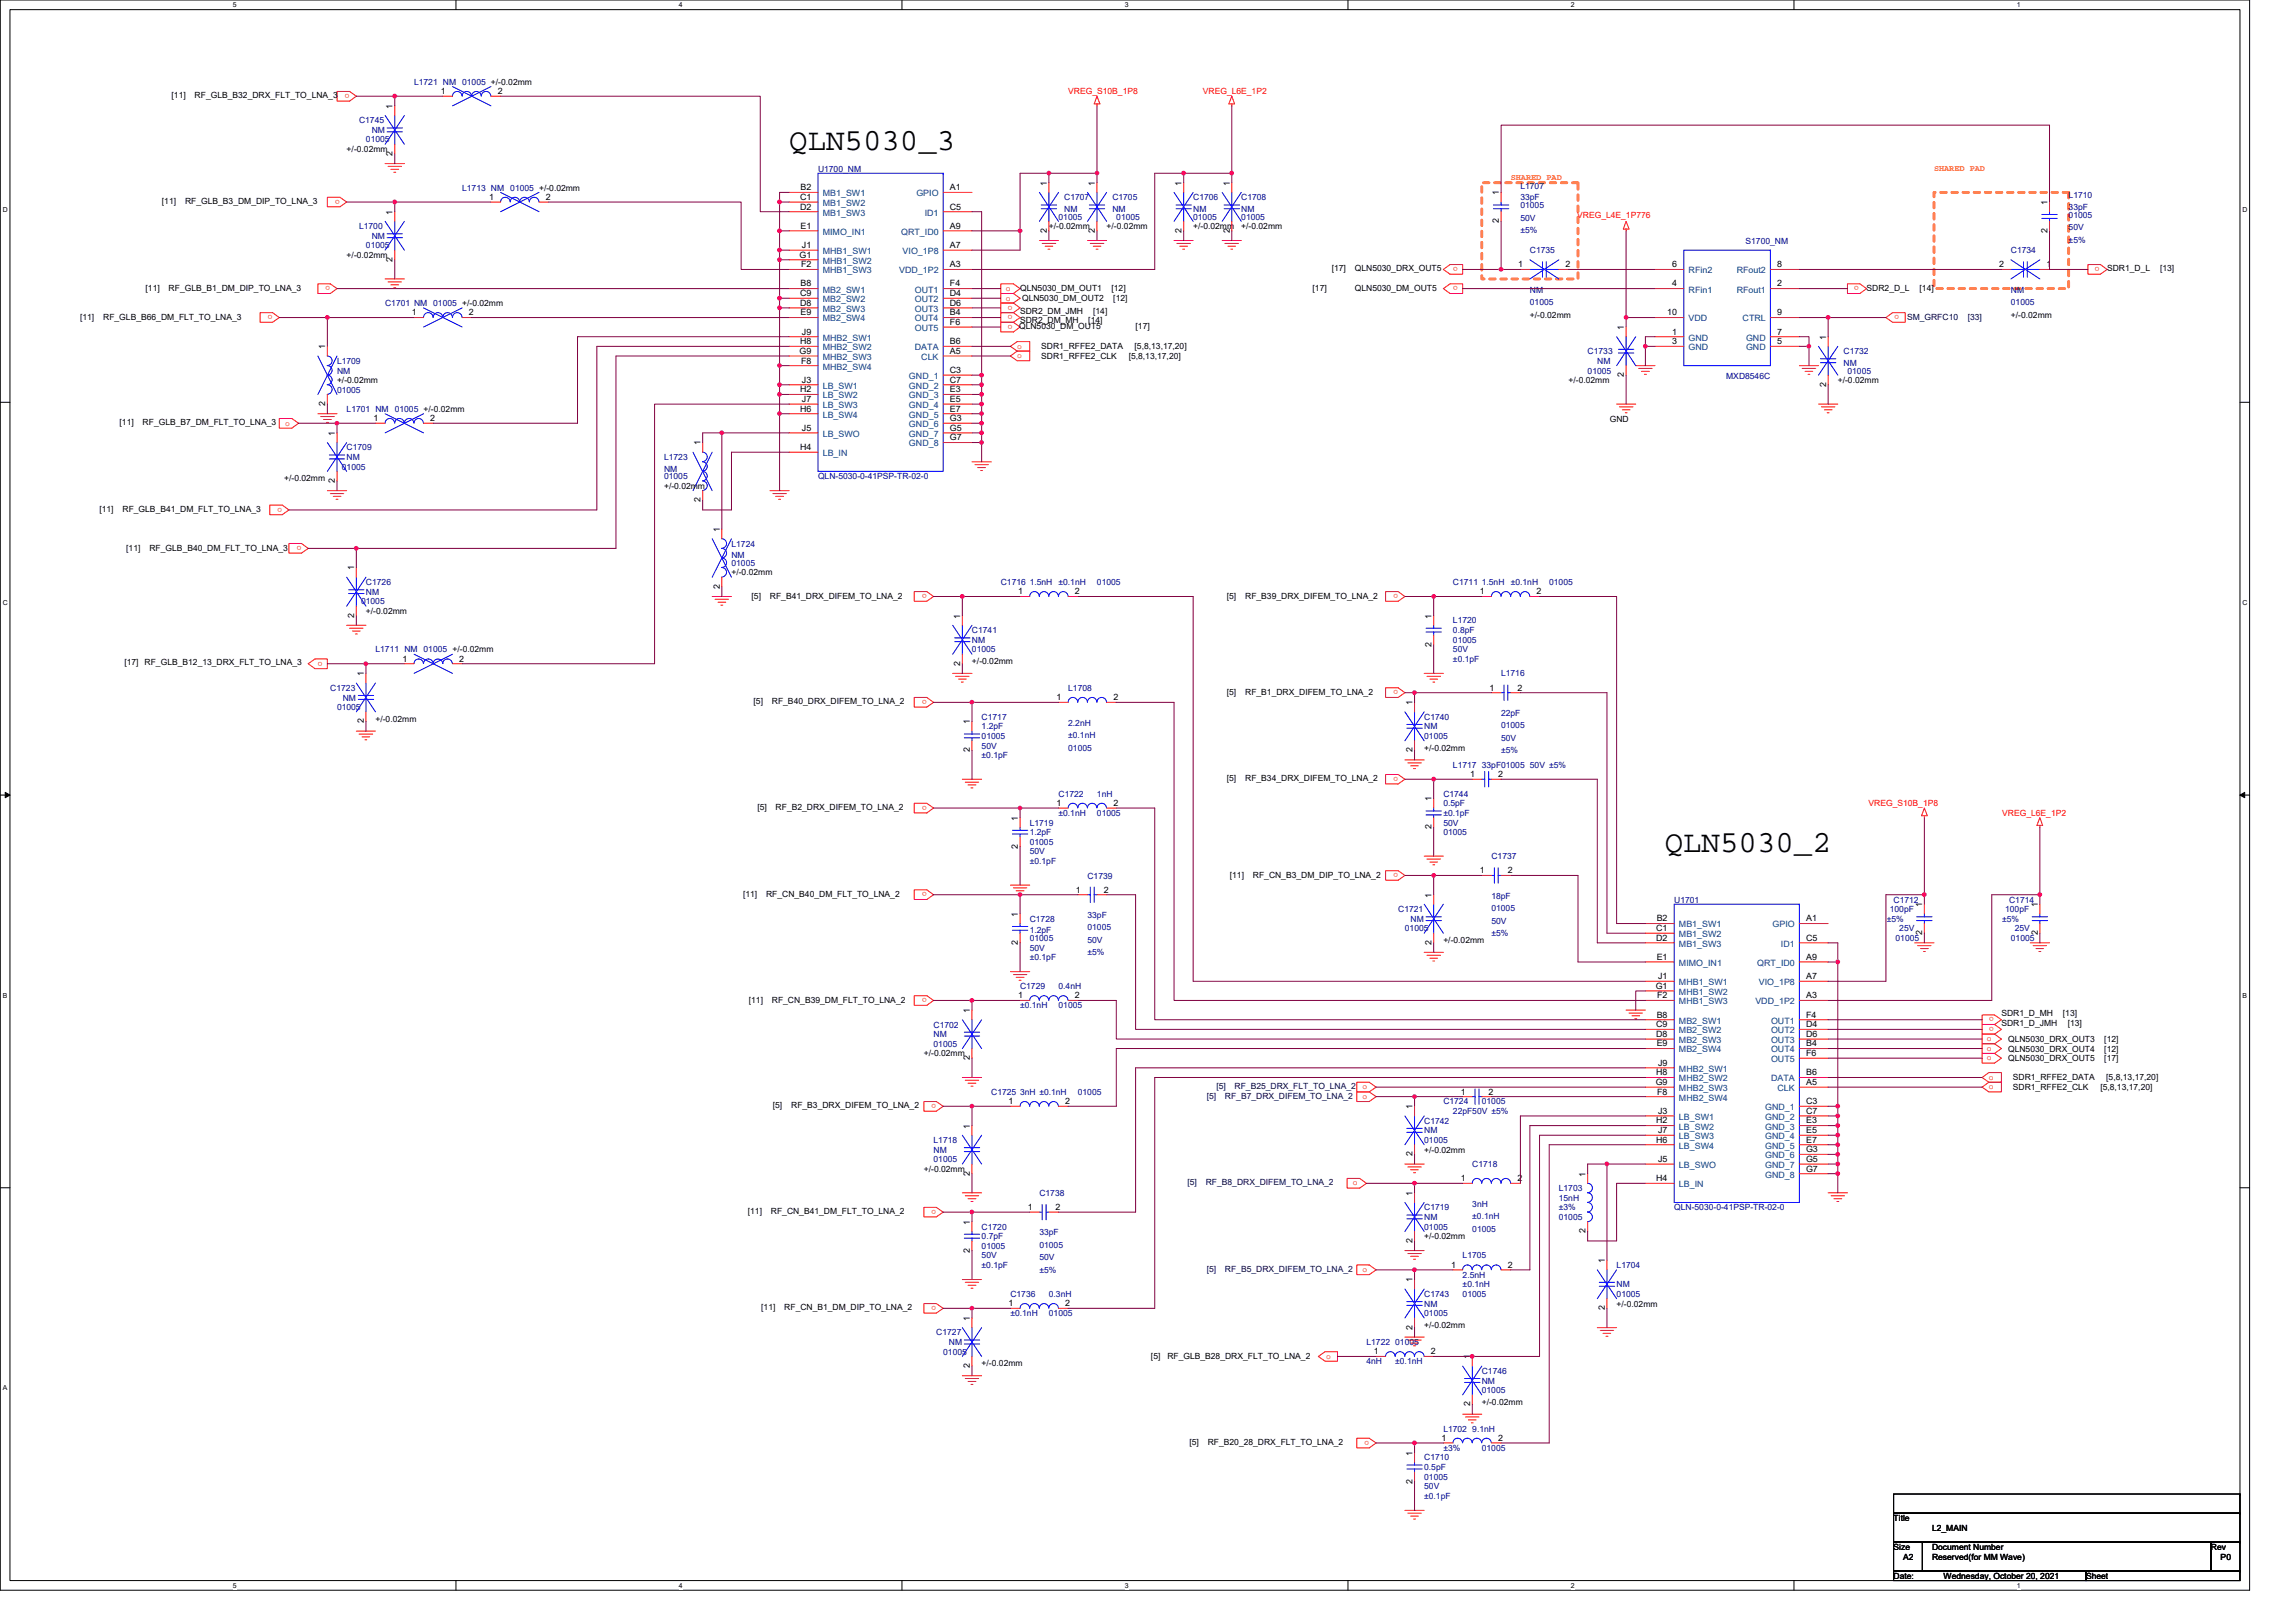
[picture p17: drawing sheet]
<svg xmlns="http://www.w3.org/2000/svg" width="297mm" height="210mm" viewBox="0 0 297 210" stroke-linecap="round" stroke-linejoin="round" font-family="sans-serif">
<defs><g id="words">
<g font-size="4">
<text x="102.1" y="19.4">QLN5030_3</text>
<text x="215.4" y="110.2">QLN5030_2</text>
</g>
<g font-size="1.1" fill="#000080">
<text x="53.6" y="11">L1721 NM</text>
<text x="59.8" y="11">01005 +/-0.02mm</text>
<text x="46.5" y="16">C1745</text>
<text x="48.1" y="17.2">NM</text>
<text x="47.3" y="18.4">01005</text>
<text x="105.8" y="22.3">U1700_NM</text>
<text x="46.5" y="29.7">L1700</text>
<text x="59.8" y="24.7">L1713 NM</text>
<text x="66" y="24.7">01005 +/-0.02mm</text>
<text x="136.9" y="28.4">01005</text>
<text x="137.7" y="25.9">C1707</text>
<text x="137.7" y="27.4">NM</text>
<text x="143.9" y="25.9">C1705</text>
<text x="143.9" y="27.4">NM</text>
<text x="144.4" y="28.4">01005</text>
<text x="154.4" y="25.9">C1706</text>
<text x="154.4" y="27.4">NM</text>
<text x="154.4" y="28.4">01005</text>
<text x="160.6" y="25.9">C1708</text>
<text x="160.6" y="27.4">NM</text>
<text x="160.6" y="28.4">01005</text>
<text x="196.7" y="24.4">L1707</text>
<text x="196.7" y="25.9">33pF</text>
<text x="196.7" y="26.9">01005</text>
<text x="196.7" y="28.5">50V</text>
<text x="267.6" y="25.7">L1710</text>
<text x="267.6" y="27.2">33pF</text>
<text x="267.6" y="28.2">01005</text>
<text x="267.6" y="29.8">50V</text>
<text x="47.3" y="32.1">01005</text>
<text x="48.1" y="30.9">NM</text>
<text x="196.7" y="30.1">±5%</text>
<text x="197.9" y="32.8">C1735</text>
<text x="225.8" y="31.5">S1700_NM</text>
<text x="260.2" y="32.8">C1734</text>
<text x="267.6" y="31.4">±5%</text>
<text x="49.8" y="39.6">C1701 NM 01005 +/-0.02mm</text>
<text x="197.9" y="37.9">NM</text>
<text x="197.9" y="39.5">01005</text>
<text x="260.2" y="37.9">NM</text>
<text x="260.2" y="39.5">01005</text>
<text x="43.6" y="47.1">L1709</text>
<text x="205.4" y="45.8">C1733</text>
<text x="206.6" y="47.1">NM</text>
<text x="238.5" y="45.8">C1732</text>
<text x="238.5" y="47.3">NM</text>
<text x="43.6" y="48.3">NM</text>
<text x="43.6" y="50.8">01005</text>
<text x="44.8" y="53.3">L1701 NM</text>
<text x="51.1" y="53.3">01005 +/-0.02mm</text>
<text x="205.4" y="48.3">01005</text>
<text x="223.3" y="49.1">MXD8546C</text>
<text x="239" y="48.3">01005</text>
<text x="44.8" y="58.3">C1709</text>
<text x="44.8" y="59.5">NM</text>
<text x="85.9" y="59.5">L1723</text>
<text x="44.2" y="60.8">01005</text>
<text x="85.9" y="61">NM</text>
<text x="85.9" y="62">01005</text>
<text x="105.8" y="62">QLN-5030-0-41PSP-TR-02-0</text>
<text x="94.6" y="70.7">L1724</text>
<text x="47.3" y="75.7">C1726</text>
<text x="47.3" y="76.9">NM</text>
<text x="94.6" y="72.2">NM</text>
<text x="94.6" y="73.2">01005</text>
<text x="129.5" y="75.7">C1716 1.5nH</text>
<text x="136.9" y="75.7">±0.1nH</text>
<text x="141.9" y="75.7">01005</text>
<text x="188" y="75.7">C1711 1.5nH</text>
<text x="195.4" y="75.7">±0.1nH</text>
<text x="200.4" y="75.7">01005</text>
<text x="46.7" y="78.2">01005</text>
<text x="125.7" y="81.9">C1741</text>
<text x="125.7" y="83.2">NM</text>
<text x="188" y="80.7">L1720</text>
<text x="188" y="81.9">0.8pF</text>
<text x="188" y="83.2">01005</text>
<text x="42.7" y="89.4">C1723</text>
<text x="48.6" y="84.4">L1711 NM 01005 +/-0.02mm</text>
<text x="125.7" y="84.4">01005</text>
<text x="138.2" y="89.4">L1708</text>
<text x="188" y="84.4">50V</text>
<text x="188" y="85.7">±0.1pF</text>
<text x="194.2" y="87.5">L1716</text>
<text x="43.6" y="91.9">01005</text>
<text x="44.3" y="90.6">NM</text>
<text x="127" y="93.1">C1717</text>
<text x="127" y="94.4">1.2pF</text>
<text x="127" y="95.6">01005</text>
<text x="138.2" y="93.9">2.2nH</text>
<text x="138.2" y="95.5">±0.1nH</text>
<text x="184.3" y="93.1">C1740</text>
<text x="184.3" y="94.4">NM</text>
<text x="184.3" y="95.6">01005</text>
<text x="194.2" y="92.6">22pF</text>
<text x="194.2" y="94.2">01005</text>
<text x="194.2" y="95.9">50V</text>
<text x="127" y="96.9">50V</text>
<text x="127" y="98.1">±0.1pF</text>
<text x="138.2" y="97.1">01005</text>
<text x="188" y="99.3">L1717 33pF01005 50V ±5%</text>
<text x="194.2" y="97.5">±5%</text>
<text x="133.2" y="106.8">L1719</text>
<text x="136.9" y="103.1">C1722</text>
<text x="136.9" y="105.6">±0.1nH</text>
<text x="141.9" y="103.1">1nH</text>
<text x="141.9" y="105.6">01005</text>
<text x="186.7" y="103.1">C1744</text>
<text x="186.7" y="104.3">0.5pF</text>
<text x="186.7" y="106.8">50V</text>
<text x="186.7" y="105.6">±0.1pF</text>
<text x="133.2" y="108.1">1.2pF</text>
<text x="133.2" y="109.3">01005</text>
<text x="133.2" y="110.6">50V</text>
<text x="133.2" y="111.8">±0.1pF</text>
<text x="140.7" y="113.7">C1739</text>
<text x="186.7" y="108.1">01005</text>
<text x="193" y="111.2">C1737</text>
<text x="133.2" y="119.3">C1728</text>
<text x="140.7" y="118.8">33pF</text>
<text x="180.9" y="118">C1721</text>
<text x="182.5" y="119.3">NM</text>
<text x="193" y="116.3">18pF</text>
<text x="193" y="117.9">01005</text>
<text x="193" y="119.5">50V</text>
<text x="216.6" y="116.9">U1701</text>
<text x="244.1" y="119.3">±5%</text>
<text x="244.5" y="118">100pF</text>
<text x="245" y="116.8">C1712</text>
<text x="259" y="119.3">±5%</text>
<text x="259.4" y="118">100pF</text>
<text x="259.9" y="116.8">C1714</text>
<text x="133.2" y="120.8">1.2pF</text>
<text x="133.2" y="121.8">01005</text>
<text x="133.2" y="123">50V</text>
<text x="133.2" y="124.2">±0.1pF</text>
<text x="140.7" y="120.4">01005</text>
<text x="140.7" y="122">50V</text>
<text x="140.7" y="123.6">±5%</text>
<text x="181.8" y="120.5">01005</text>
<text x="193" y="121.1">±5%</text>
<text x="245.2" y="121.8">01005</text>
<text x="245.7" y="120.5">25V</text>
<text x="260.2" y="121.8">01005</text>
<text x="260.7" y="120.5">25V</text>
<text x="132" y="128">C1729</text>
<text x="132" y="130.4">±0.1nH</text>
<text x="136.9" y="128">0.4nH</text>
<text x="136.9" y="130.4">01005</text>
<text x="120.8" y="132.9">C1702</text>
<text x="120.8" y="134.2">NM</text>
<text x="120.8" y="135.4">01005</text>
<text x="128.2" y="141.7">C1725 3nH ±0.1nH</text>
<text x="139.4" y="141.7">01005</text>
<text x="186.7" y="142.9">C1724</text>
<text x="191.7" y="142.9">01005</text>
<text x="120.8" y="147.9">L1718</text>
<text x="120.8" y="149.1">NM</text>
<text x="184.3" y="145.4">C1742</text>
<text x="184.3" y="146.6">NM</text>
<text x="184.3" y="147.9">01005</text>
<text x="188" y="144.1">22pF50V ±5%</text>
<text x="120.8" y="150.4">01005</text>
<text x="134.5" y="154.7">C1738</text>
<text x="190.5" y="151">C1718</text>
<text x="201.7" y="154.1">L1703</text>
<text x="201.7" y="155.3">15nH</text>
<text x="127" y="159.1">C1720</text>
<text x="127" y="160.3">0.7pF</text>
<text x="127" y="161.6">01005</text>
<text x="134.5" y="159.8">33pF</text>
<text x="134.5" y="161.5">01005</text>
<text x="184.3" y="156.6">C1719</text>
<text x="184.3" y="157.8">NM</text>
<text x="184.3" y="159.1">01005</text>
<text x="190.5" y="156.1">3nH</text>
<text x="190.5" y="157.7">±0.1nH</text>
<text x="190.5" y="159.3">01005</text>
<text x="201.7" y="156.6">±3%</text>
<text x="201.7" y="157.8">01005</text>
<text x="216.6" y="156.6">QLN-5030-0-41PSP-TR-02-0</text>
<text x="127" y="162.8">50V</text>
<text x="127" y="164.1">±0.1pF</text>
<text x="130.7" y="167.8">C1736</text>
<text x="134.5" y="163.1">50V</text>
<text x="134.5" y="164.7">±5%</text>
<text x="135.7" y="167.8">0.3nH</text>
<text x="184.3" y="167.8">C1743</text>
<text x="189.2" y="162.8">L1705</text>
<text x="189.2" y="165.3">2.5nH</text>
<text x="189.2" y="166.6">±0.1nH</text>
<text x="189.2" y="167.8">01005</text>
<text x="209.1" y="164.1">L1704</text>
<text x="209.1" y="166.6">NM</text>
<text x="209.1" y="167.8">01005</text>
<text x="121.1" y="172.8">C1727</text>
<text x="130.7" y="170.3">±0.1nH</text>
<text x="135.7" y="170.3">01005</text>
<text x="184.3" y="169">NM</text>
<text x="184.3" y="170.3">01005</text>
<text x="122" y="175.3">01005</text>
<text x="122.8" y="174">NM</text>
<text x="176.8" y="174">L1722</text>
<text x="176.8" y="176.5">4nH</text>
<text x="180.5" y="174">01005</text>
<text x="180.5" y="176.5">±0.1nH</text>
<text x="191.7" y="177.8">C1746</text>
<text x="191.7" y="179">NM</text>
<text x="186.7" y="185.2">L1702 9.1nH</text>
<text x="191.7" y="180.2">01005</text>
<text x="184.3" y="189">C1710</text>
<text x="184.3" y="190.2">0.5pF</text>
<text x="184.3" y="191.5">01005</text>
<text x="186.7" y="187.7">±3%</text>
<text x="191.7" y="187.7">01005</text>
<text x="184.3" y="192.7">50V</text>
<text x="184.3" y="193.9">±0.1pF</text>
</g>
<g font-size="1.1">
<text x="22.2" y="12.7">[11]</text>
<text x="25.2" y="12.7">RF_GLB_B32_DRX_FLT_TO_LNA_3</text>
<text x="50.8" y="14.1" transform="rotate(-90 50.8 14.1)">1</text>
<text x="57" y="12.2">1</text>
<text x="64.4" y="12.2">2</text>
<text x="44.8" y="19.7">+/-0.02mm</text>
<text x="50.8" y="20.2" transform="rotate(-90 50.8 20.2)">2</text>
<text x="21" y="26.4">[11]</text>
<text x="23.9" y="26.4">RF_GLB_B3_DM_DIP_TO_LNA_3</text>
<text x="50.8" y="27.8" transform="rotate(-90 50.8 27.8)">1</text>
<text x="63.3" y="25.9">1</text>
<text x="70.6" y="25.9">2</text>
<text x="103.5" y="25.9">C1</text>
<text x="103.5" y="27.1">D2</text>
<text x="103.6" y="24.6">B2</text>
<text x="103.6" y="29.6">E1</text>
<text x="122.9" y="29.6">A9</text>
<text x="122.9" y="27.1">C5</text>
<text x="122.9" y="24.6">A1</text>
<text x="135.4" y="24" transform="rotate(-90 135.4 24)">1</text>
<text x="135.7" y="29.7">+/-0.02mm</text>
<text x="141.6" y="24" transform="rotate(-90 141.6 24)">1</text>
<text x="143.2" y="29.7">+/-0.02mm</text>
<text x="152.9" y="24" transform="rotate(-90 152.9 24)">1</text>
<text x="154.4" y="29.7">+/-0.02mm</text>
<text x="159.1" y="24" transform="rotate(-90 159.1 24)">1</text>
<text x="160.6" y="29.7">+/-0.02mm</text>
<text x="193.9" y="28.9" transform="rotate(-90 193.9 28.9)">2</text>
<text x="193.9" y="25.3" transform="rotate(-90 193.9 25.3)">1</text>
<text x="264.9" y="26.5" transform="rotate(-90 264.9 26.5)">1</text>
<text x="44.8" y="33.4">+/-0.02mm</text>
<text x="50.8" y="33.9" transform="rotate(-90 50.8 33.9)">2</text>
<text x="103.4" y="33.3">G1</text>
<text x="103.6" y="34.6">F2</text>
<text x="103.8" y="32.1">J1</text>
<text x="122.9" y="32.1">A7</text>
<text x="122.9" y="34.6">A3</text>
<text x="135.4" y="30.1" transform="rotate(-90 135.4 30.1)">2</text>
<text x="141.6" y="30.1" transform="rotate(-90 141.6 30.1)">2</text>
<text x="152.9" y="30.1" transform="rotate(-90 152.9 30.1)">2</text>
<text x="159.1" y="30.1" transform="rotate(-90 159.1 30.1)">2</text>
<text x="172.3" y="35.1">[17]</text>
<text x="175.3" y="35.1">QLN5030_DRX_OUT5</text>
<text x="196.4" y="34.6">1</text>
<text x="202.5" y="34.6">2</text>
<text x="216.3" y="34.6">6</text>
<text x="229.9" y="34.6">8</text>
<text x="258.7" y="34.6">2</text>
<text x="264.8" y="34.6">1</text>
<text x="264.9" y="30.1" transform="rotate(-90 264.9 30.1)">2</text>
<text x="272.6" y="35.1">SDR1_D_L</text>
<text x="279.5" y="35.1">[13]</text>
<text x="10.4" y="41.3">[11]</text>
<text x="13.4" y="41.3">RF_GLB_B66_DM_FLT_TO_LNA_3</text>
<text x="18.8" y="37.6">[11]</text>
<text x="21.8" y="37.6">RF_GLB_B1_DM_DIP_TO_LNA_3</text>
<text x="53.3" y="40.8">1</text>
<text x="60.7" y="40.8">2</text>
<text x="103.5" y="38.3">C9</text>
<text x="103.5" y="39.6">D8</text>
<text x="103.6" y="37.1">B8</text>
<text x="103.6" y="40.8">E9</text>
<text x="122.9" y="37.1">F4</text>
<text x="122.9" y="38.3">D4</text>
<text x="122.9" y="39.6">D6</text>
<text x="122.9" y="40.8">B4</text>
<text x="132" y="37.6">QLN5030_DM_OUT1</text>
<text x="132" y="40.6">SDR2_DM_JMH</text>
<text x="132" y="41.8">SDR2_DM_MH</text>
<text x="132.2" y="39">QLN5030_DM_OUT2</text>
<text x="140.8" y="41.8">[14]</text>
<text x="141.4" y="40.6">[14]</text>
<text x="143.8" y="37.6">[12]</text>
<text x="144" y="39">[12]</text>
<text x="169.8" y="37.6">[17]</text>
<text x="175.3" y="37.6">QLN5030_DM_OUT5</text>
<text x="197.9" y="41.1">+/-0.02mm</text>
<text x="215.7" y="40.8">10</text>
<text x="216.3" y="37.1">4</text>
<text x="229.9" y="37.1">2</text>
<text x="229.9" y="40.8">9</text>
<text x="241.5" y="37.6">SDR2_D_L</text>
<text x="248.3" y="37.6">[14]</text>
<text x="260.2" y="41.1">+/-0.02mm</text>
<text x="42.1" y="45.2" transform="rotate(-90 42.1 45.2)">1</text>
<text x="103.4" y="45.8">G9</text>
<text x="103.5" y="44.5">H8</text>
<text x="103.6" y="47">F8</text>
<text x="103.8" y="43.3">J9</text>
<text x="122.9" y="42">F6</text>
<text x="122.9" y="45.8">A5</text>
<text x="122.9" y="44.5">B6</text>
<text x="131.8" y="42.6">QLN5030_DM_OUT5</text>
<text x="134.7" y="45.2">SDR1_RFFE2_DATA</text>
<text x="134.7" y="46.4">SDR1_RFFE2_CLK</text>
<text x="146" y="46.4">[5,8,13,17,20]</text>
<text x="146.8" y="45.2">[5,8,13,17,20]</text>
<text x="146.9" y="42.6">[17]</text>
<text x="210.1" y="42.7" transform="rotate(-90 210.1 42.7)">1</text>
<text x="216.3" y="43.3">1</text>
<text x="216.3" y="44.5">3</text>
<text x="229.9" y="44.5">5</text>
<text x="229.9" y="43.3">7</text>
<text x="236.2" y="43.9" transform="rotate(-90 236.2 43.9)">1</text>
<text x="42.1" y="52.5" transform="rotate(-90 42.1 52.5)">2</text>
<text x="43.6" y="49.6">+/-0.02mm</text>
<text x="103.5" y="50.8">H2</text>
<text x="103.5" y="53.3">H6</text>
<text x="103.8" y="49.5">J3</text>
<text x="103.8" y="52">J7</text>
<text x="122.9" y="48.3">C3</text>
<text x="122.9" y="49.5">C7</text>
<text x="122.9" y="50.8">E3</text>
<text x="122.9" y="52">E5</text>
<text x="122.9" y="53.3">E7</text>
<text x="202.9" y="49.6">+/-0.02mm</text>
<text x="210.1" y="48.8" transform="rotate(-90 210.1 48.8)">2</text>
<text x="236.2" y="50" transform="rotate(-90 236.2 50)">2</text>
<text x="237.8" y="49.6">+/-0.02mm</text>
<text x="15.5" y="55">[11]</text>
<text x="18.5" y="55">RF_GLB_B7_DM_FLT_TO_LNA_3</text>
<text x="43.3" y="56.4" transform="rotate(-90 43.3 56.4)">1</text>
<text x="48.3" y="54.5">1</text>
<text x="55.7" y="54.5">2</text>
<text x="90.6" y="57.6" transform="rotate(-90 90.6 57.6)">1</text>
<text x="103.5" y="58.2">H4</text>
<text x="103.8" y="55.7">J5</text>
<text x="122.9" y="54.5">G3</text>
<text x="122.9" y="55.7">G5</text>
<text x="122.9" y="57">G7</text>
<text x="208.3" y="54.5">GND</text>
<text x="36.8" y="62.3">+/-0.02mm</text>
<text x="43.3" y="62.5" transform="rotate(-90 43.3 62.5)">2</text>
<text x="85.9" y="63.2">+/-0.02mm</text>
<text x="90.6" y="65" transform="rotate(-90 90.6 65)">2</text>
<text x="12.9" y="66.2">[11]</text>
<text x="15.9" y="66.2">RF_GLB_B41_DM_FLT_TO_LNA_3</text>
<text x="16.3" y="71.2">[11]</text>
<text x="19.3" y="71.2">RF_GLB_B40_DM_FLT_TO_LNA_3</text>
<text x="93.1" y="68.8" transform="rotate(-90 93.1 68.8)">1</text>
<text x="45.8" y="73.8" transform="rotate(-90 45.8 73.8)">1</text>
<text x="93.1" y="76.2" transform="rotate(-90 93.1 76.2)">2</text>
<text x="94.6" y="74.4">+/-0.02mm</text>
<text x="97.2" y="77.4">[5]</text>
<text x="99.6" y="77.4">RF_B41_DRX_DIFEM_TO_LNA_2</text>
<text x="131.7" y="76.9">1</text>
<text x="139.1" y="76.9">2</text>
<text x="158.7" y="77.4">[5]</text>
<text x="161.1" y="77.4">RF_B39_DRX_DIFEM_TO_LNA_2</text>
<text x="191.4" y="76.9">1</text>
<text x="198.8" y="76.9">2</text>
<text x="45.8" y="79.9" transform="rotate(-90 45.8 79.9)">2</text>
<text x="47.3" y="79.4">+/-0.02mm</text>
<text x="124.2" y="80" transform="rotate(-90 124.2 80)">1</text>
<text x="185.2" y="83.7" transform="rotate(-90 185.2 83.7)">2</text>
<text x="185.2" y="80" transform="rotate(-90 185.2 80)">1</text>
<text x="16.1" y="86">[17] RF_GLB_B12_13_DRX_FLT_TO_LNA_3</text>
<text x="47.1" y="87.5" transform="rotate(-90 47.1 87.5)">1</text>
<text x="52.1" y="85.6">1</text>
<text x="59.4" y="85.6">2</text>
<text x="124.2" y="86.1" transform="rotate(-90 124.2 86.1)">2</text>
<text x="125.7" y="85.9">+/-0.02mm</text>
<text x="158.7" y="89.9">[5]</text>
<text x="161.1" y="89.9">RF_B1_DRX_DIFEM_TO_LNA_2</text>
<text x="192.7" y="89.3">1</text>
<text x="196.3" y="89.3">2</text>
<text x="47.1" y="93.6" transform="rotate(-90 47.1 93.6)">2</text>
<text x="48.6" y="93.4">+/-0.02mm</text>
<text x="97.5" y="91.1">[5]</text>
<text x="99.9" y="91.1">RF_B40_DRX_DIFEM_TO_LNA_2</text>
<text x="125.5" y="93.7" transform="rotate(-90 125.5 93.7)">1</text>
<text x="136.7" y="90.6">1</text>
<text x="144" y="90.6">2</text>
<text x="182.7" y="91.2" transform="rotate(-90 182.7 91.2)">1</text>
<text x="125.5" y="97.3" transform="rotate(-90 125.5 97.3)">2</text>
<text x="158.7" y="101.1">[5]</text>
<text x="161.1" y="101.1">RF_B34_DRX_DIFEM_TO_LNA_2</text>
<text x="182.7" y="97.3" transform="rotate(-90 182.7 97.3)">2</text>
<text x="184.3" y="97.1">+/-0.02mm</text>
<text x="190.2" y="100.5">1</text>
<text x="193.8" y="100.5">2</text>
<text x="98" y="104.8">[5]</text>
<text x="100.3" y="104.8">RF_B2_DRX_DIFEM_TO_LNA_2</text>
<text x="131.7" y="106.2" transform="rotate(-90 131.7 106.2)">1</text>
<text x="136.7" y="104.3">1</text>
<text x="144" y="104.3">2</text>
<text x="185.2" y="107.3" transform="rotate(-90 185.2 107.3)">2</text>
<text x="185.2" y="103.7" transform="rotate(-90 185.2 103.7)">1</text>
<text x="131.7" y="109.8" transform="rotate(-90 131.7 109.8)">2</text>
<text x="159.1" y="113.5">[11]</text>
<text x="162.1" y="113.5">RF_CN_B3_DM_DIP_TO_LNA_2</text>
<text x="191.4" y="113">1</text>
<text x="195.1" y="113">2</text>
<text x="96.1" y="116">[11]</text>
<text x="99.1" y="116">RF_CN_B40_DM_FLT_TO_LNA_2</text>
<text x="131.7" y="118.6" transform="rotate(-90 131.7 118.6)">1</text>
<text x="139.2" y="115.5">1</text>
<text x="142.8" y="115.5">2</text>
<text x="185.2" y="116.1" transform="rotate(-90 185.2 116.1)">1</text>
<text x="214.3" y="119.2">B2</text>
<text x="233.7" y="119.2">A1</text>
<text x="248.7" y="117.4" transform="rotate(-90 248.7 117.4)">1</text>
<text x="263.6" y="117.4" transform="rotate(-90 263.6 117.4)">1</text>
<text x="131.7" y="122.2" transform="rotate(-90 131.7 122.2)">2</text>
<text x="185.2" y="122.2" transform="rotate(-90 185.2 122.2)">2</text>
<text x="186.7" y="122">+/-0.02mm</text>
<text x="214.3" y="120.5">C1</text>
<text x="214.3" y="121.7">D2</text>
<text x="214.3" y="124.2">E1</text>
<text x="233.7" y="124.2">A9</text>
<text x="233.7" y="121.7">C5</text>
<text x="248.7" y="121" transform="rotate(-90 248.7 121)">2</text>
<text x="263.6" y="121" transform="rotate(-90 263.6 121)">2</text>
<text x="96.9" y="129.7">[11]</text>
<text x="99.9" y="129.7">RF_CN_B39_DM_FLT_TO_LNA_2</text>
<text x="125.5" y="131.1" transform="rotate(-90 125.5 131.1)">1</text>
<text x="131.7" y="129.2">1</text>
<text x="139.1" y="129.2">2</text>
<text x="214.2" y="127.9">G1</text>
<text x="214.3" y="131.7">B8</text>
<text x="214.4" y="129.2">F2</text>
<text x="214.5" y="126.7">J1</text>
<text x="233.7" y="131.7">F4</text>
<text x="233.7" y="126.7">A7</text>
<text x="233.7" y="129.2">A3</text>
<text x="258.9" y="131.4">SDR1_D_MH</text>
<text x="266.9" y="131.4">[13]</text>
<text x="119.5" y="136.7">+/-0.02mm</text>
<text x="125.5" y="137.2" transform="rotate(-90 125.5 137.2)">2</text>
<text x="214.3" y="132.9">C9</text>
<text x="214.3" y="134.2">D8</text>
<text x="214.3" y="135.4">E9</text>
<text x="214.5" y="137.9">J9</text>
<text x="233.7" y="132.9">D4</text>
<text x="233.7" y="134.2">D6</text>
<text x="233.7" y="135.4">B4</text>
<text x="233.7" y="136.6">F6</text>
<text x="258.9" y="132.7">SDR1_D_JMH</text>
<text x="259.8" y="134.8">QLN5030_DRX_OUT3</text>
<text x="259.8" y="136.1">QLN5030_DRX_OUT4</text>
<text x="259.8" y="137.3">QLN5030_DRX_OUT5</text>
<text x="267.5" y="132.7">[13]</text>
<text x="272.2" y="134.8">[12]</text>
<text x="272.2" y="136.1">[12]</text>
<text x="272.2" y="137.3">[17]</text>
<text x="100" y="143.4">[5]</text>
<text x="102.4" y="143.4">RF_B3_DRX_DIFEM_TO_LNA_2</text>
<text x="130.5" y="142.9">1</text>
<text x="137.8" y="142.9">2</text>
<text x="182.7" y="143.5" transform="rotate(-90 182.7 143.5)">1</text>
<text x="189" y="141.6">1</text>
<text x="192.6" y="141.6">2</text>
<text x="214.2" y="140.4">G9</text>
<text x="214.3" y="139.1">H8</text>
<text x="214.4" y="141.6">F8</text>
<text x="233.7" y="140.4">A5</text>
<text x="233.7" y="139.1">B6</text>
<text x="233.7" y="142.9">C3</text>
<text x="260.4" y="139.8">SDR1_RFFE2_DATA</text>
<text x="260.4" y="141">SDR1_RFFE2_CLK</text>
<text x="271.7" y="141">[5,8,13,17,20]</text>
<text x="272.5" y="139.8">[5,8,13,17,20]</text>
<text x="125.5" y="146" transform="rotate(-90 125.5 146)">1</text>
<text x="182.7" y="149.6" transform="rotate(-90 182.7 149.6)">2</text>
<text x="184.3" y="149.1">+/-0.02mm</text>
<text x="214.3" y="145.4">H2</text>
<text x="214.3" y="147.8">H6</text>
<text x="214.5" y="144.1">J3</text>
<text x="214.5" y="146.6">J7</text>
<text x="233.7" y="144.1">C7</text>
<text x="233.7" y="145.4">E3</text>
<text x="233.7" y="146.6">E5</text>
<text x="233.7" y="147.8">E7</text>
<text x="233.7" y="149.1">G3</text>
<text x="119.5" y="151.6">+/-0.02mm</text>
<text x="125.5" y="152.1" transform="rotate(-90 125.5 152.1)">2</text>
<text x="182.7" y="154.7" transform="rotate(-90 182.7 154.7)">1</text>
<text x="189" y="152.8">1</text>
<text x="196.3" y="152.8">2</text>
<text x="205.1" y="152.2" transform="rotate(-90 205.1 152.2)">1</text>
<text x="214.3" y="152.8">H4</text>
<text x="214.5" y="150.3">J5</text>
<text x="233.7" y="150.3">G5</text>
<text x="233.7" y="151.6">G7</text>
<text x="96.7" y="157.1">[11]</text>
<text x="99.7" y="157.1">RF_CN_B41_DM_FLT_TO_LNA_2</text>
<text x="125.5" y="158.5" transform="rotate(-90 125.5 158.5)">1</text>
<text x="133" y="156.5">1</text>
<text x="136.6" y="156.5">2</text>
<text x="182.7" y="160.8" transform="rotate(-90 182.7 160.8)">2</text>
<text x="184.3" y="160.3">+/-0.02mm</text>
<text x="205.1" y="159.6" transform="rotate(-90 205.1 159.6)">2</text>
<text x="125.5" y="162.1" transform="rotate(-90 125.5 162.1)">2</text>
<text x="182.7" y="165.9" transform="rotate(-90 182.7 165.9)">1</text>
<text x="187.7" y="164">1</text>
<text x="195.1" y="164">2</text>
<text x="207.6" y="163.4" transform="rotate(-90 207.6 163.4)">1</text>
<text x="98.5" y="169.5">[11]</text>
<text x="101.5" y="169.5">RF_CN_B1_DM_DIP_TO_LNA_2</text>
<text x="125.5" y="170.9" transform="rotate(-90 125.5 170.9)">1</text>
<text x="130.5" y="169">1</text>
<text x="137.8" y="169">2</text>
<text x="182.7" y="172" transform="rotate(-90 182.7 172)">2</text>
<text x="184.3" y="171.8">+/-0.02mm</text>
<text x="207.6" y="169.5" transform="rotate(-90 207.6 169.5)">2</text>
<text x="209.1" y="169">+/-0.02mm</text>
<text x="125.5" y="177" transform="rotate(-90 125.5 177)">2</text>
<text x="127" y="176.8">+/-0.02mm</text>
<text x="148.9" y="175.8">[5]</text>
<text x="151" y="175.8">RF_GLB_B28_DRX_FLT_TO_LNA_2</text>
<text x="177.8" y="175.2">1</text>
<text x="185.1" y="175.2">2</text>
<text x="190.2" y="175.9" transform="rotate(-90 190.2 175.9)">1</text>
<text x="190.2" y="182" transform="rotate(-90 190.2 182)">2</text>
<text x="191.7" y="181.7">+/-0.02mm</text>
<text x="153.9" y="187">[5]</text>
<text x="156.2" y="187">RF_B20_28_DRX_FLT_TO_LNA_2</text>
<text x="182.7" y="191.9" transform="rotate(-90 182.7 191.9)">2</text>
<text x="182.7" y="188.3" transform="rotate(-90 182.7 188.3)">1</text>
<text x="186.5" y="186.4">1</text>
<text x="193.8" y="186.4">2</text>
<text x="245" y="196.8">Title</text>
<text x="245" y="200.5">Size</text>
<text x="246.2" y="201.8">A2</text>
<text x="250" y="200.5">Document Number</text>
<text x="250" y="201.8">Reserved(for MM Wave)</text>
<text x="250" y="198">L2_MAIN</text>
<text x="286" y="200.5">Rev</text>
<text x="287.3" y="201.8">P0</text>
<text x="245" y="204.3">Date:</text>
<text x="251.5" y="204.3">Wednesday, October 20, 2021</text>
<text x="269.9" y="204.3">Sheet</text>
</g>
<g font-size="1.1" fill="#f00">
<text x="45.2" y="12.2" transform="rotate(180 45.2 12.2)">o</text>
<text x="138.2" y="12.2">VREG_S10B_1P8</text>
<text x="155.6" y="12.2">VREG_L6E_1P2</text>
<text x="44" y="25.8" transform="rotate(180 44 25.8)">o</text>
<text x="204" y="28.2">VREG_L4E_1P776</text>
<text x="188.6" y="34.6" transform="rotate(180 188.6 34.6)">o</text>
<text x="271.6" y="34.6" transform="rotate(180 271.6 34.6)">o</text>
<text x="35.3" y="40.8" transform="rotate(180 35.3 40.8)">o</text>
<text x="42.7" y="37.1" transform="rotate(180 42.7 37.1)">o</text>
<text x="130.1" y="37.6">o</text>
<text x="130.1" y="38.9">o</text>
<text x="131" y="39.5" transform="rotate(180 131 39.5)">o</text>
<text x="131" y="40.8" transform="rotate(180 131 40.8)">o</text>
<text x="188.6" y="37.1" transform="rotate(180 188.6 37.1)">o</text>
<text x="240.5" y="37.1" transform="rotate(180 240.5 37.1)">o</text>
<text x="245.7" y="40.8" transform="rotate(180 245.7 40.8)">o</text>
<text x="131" y="42" transform="rotate(180 131 42)">o</text>
<text x="131.6" y="45.1">o</text>
<text x="131.6" y="46.3">o</text>
<text x="36.9" y="55.1">o</text>
<text x="36.5" y="65.7" transform="rotate(180 36.5 65.7)">o</text>
<text x="39" y="70.7" transform="rotate(180 39 70.7)">o</text>
<text x="119.9" y="76.9" transform="rotate(180 119.9 76.9)">o</text>
<text x="180.9" y="76.9" transform="rotate(180 180.9 76.9)">o</text>
<text x="41.7" y="85.6" transform="rotate(180 41.7 85.6)">o</text>
<text x="180.9" y="89.3" transform="rotate(180 180.9 89.3)">o</text>
<text x="119.9" y="90.6" transform="rotate(180 119.9 90.6)">o</text>
<text x="180.9" y="100.5" transform="rotate(180 180.9 100.5)">o</text>
<text x="119.9" y="104.3" transform="rotate(180 119.9 104.3)">o</text>
<text x="241.7" y="104.3">VREG_S10B_1P8</text>
<text x="259" y="105.6">VREG_L6E_1P2</text>
<text x="180.9" y="113" transform="rotate(180 180.9 113)">o</text>
<text x="119.9" y="115.5" transform="rotate(180 119.9 115.5)">o</text>
<text x="119.9" y="129.2" transform="rotate(180 119.9 129.2)">o</text>
<text x="257.9" y="131.6" transform="rotate(180 257.9 131.6)">o</text>
<text x="257" y="134.7">o</text>
<text x="257" y="136">o</text>
<text x="257" y="137.2">o</text>
<text x="257.9" y="132.9" transform="rotate(180 257.9 132.9)">o</text>
<text x="121.1" y="142.9" transform="rotate(180 121.1 142.9)">o</text>
<text x="176.3" y="140.9">o</text>
<text x="176.3" y="142.2">o</text>
<text x="257.3" y="139.7">o</text>
<text x="257.3" y="140.9">o</text>
<text x="175" y="153.4">o</text>
<text x="121.1" y="156.5" transform="rotate(180 121.1 156.5)">o</text>
<text x="176.3" y="164.6">o</text>
<text x="121.1" y="169" transform="rotate(180 121.1 169)">o</text>
<text x="171.6" y="175.8">o</text>
<text x="177.1" y="186.4" transform="rotate(180 177.1 186.4)">o</text>
</g>
<g font-size="1.1" fill="#ff8000">
<text x="195.4" y="23.3">SHARED PAD</text>
<text x="250.2" y="22.1">SHARED PAD</text>
</g>
<g font-size="1.1" fill="#004080">
<text x="106.4" y="25.4">MB1_SW1</text>
<text x="106.4" y="26.6">MB1_SW2</text>
<text x="106.4" y="27.9">MB1_SW3</text>
<text x="118.6" y="25.4">GPIO</text>
<text x="119.6" y="27.9">ID1</text>
<text x="106.4" y="32.9">MHB1_SW1</text>
<text x="106.4" y="34.1">MHB1_SW2</text>
<text x="106.4" y="35.4">MHB1_SW3</text>
<text x="106.4" y="30.4">MIMO_IN1</text>
<text x="116.3" y="35.4">VDD_1P2</text>
<text x="116.6" y="30.4">QRT_ID0</text>
<text x="116.8" y="32.9">VIO_1P8</text>
<text x="218.5" y="35.4">RFin2</text>
<text x="224.7" y="35.4">RFout2</text>
<text x="106.4" y="37.8">MB2_SW1</text>
<text x="106.4" y="39.1">MB2_SW2</text>
<text x="106.4" y="40.3">MB2_SW3</text>
<text x="106.4" y="41.6">MB2_SW4</text>
<text x="118.4" y="37.8">OUT1</text>
<text x="118.4" y="39.1">OUT2</text>
<text x="118.4" y="40.3">OUT3</text>
<text x="118.4" y="41.6">OUT4</text>
<text x="218.5" y="37.8">RFin1</text>
<text x="218.5" y="41.6">VDD</text>
<text x="224.7" y="37.8">RFout1</text>
<text x="225.4" y="41.6">CTRL</text>
<text x="106.4" y="44.1">MHB2_SW1</text>
<text x="106.4" y="45.3">MHB2_SW2</text>
<text x="106.4" y="46.6">MHB2_SW3</text>
<text x="106.4" y="47.8">MHB2_SW4</text>
<text x="118.4" y="42.8">OUT5</text>
<text x="118.4" y="45.3">DATA</text>
<text x="119.2" y="46.6">CLK</text>
<text x="218.5" y="44.1">GND</text>
<text x="218.5" y="45.3">GND</text>
<text x="225.9" y="45.3">GND</text>
<text x="225.9" y="44.1">GND</text>
<text x="106.4" y="50.3">LB_SW1</text>
<text x="106.4" y="51.5">LB_SW2</text>
<text x="106.4" y="52.8">LB_SW3</text>
<text x="117.6" y="49">GND_1</text>
<text x="117.6" y="50.3">GND_2</text>
<text x="117.6" y="51.5">GND_3</text>
<text x="117.6" y="52.8">GND_4</text>
<text x="106.4" y="54">LB_SW4</text>
<text x="106.4" y="59">LB_IN</text>
<text x="106.4" y="56.5">LB_SWO</text>
<text x="117.6" y="54">GND_5</text>
<text x="117.6" y="55.3">GND_6</text>
<text x="117.6" y="56.5">GND_7</text>
<text x="117.6" y="57.8">GND_8</text>
<text x="217.2" y="120">MB1_SW1</text>
<text x="229.3" y="120">GPIO</text>
<text x="217.2" y="121.2">MB1_SW2</text>
<text x="217.2" y="122.5">MB1_SW3</text>
<text x="217.2" y="125">MIMO_IN1</text>
<text x="227.3" y="125">QRT_ID0</text>
<text x="230.4" y="122.5">ID1</text>
<text x="217.2" y="127.5">MHB1_SW1</text>
<text x="217.2" y="128.7">MHB1_SW2</text>
<text x="217.2" y="129.9">MHB1_SW3</text>
<text x="227.1" y="129.9">VDD_1P2</text>
<text x="227.5" y="127.5">VIO_1P8</text>
<text x="217.2" y="132.4">MB2_SW1</text>
<text x="217.2" y="133.7">MB2_SW2</text>
<text x="217.2" y="134.9">MB2_SW3</text>
<text x="217.2" y="136.2">MB2_SW4</text>
<text x="229.1" y="132.4">OUT1</text>
<text x="229.1" y="133.7">OUT2</text>
<text x="229.1" y="134.9">OUT3</text>
<text x="229.1" y="136.2">OUT4</text>
<text x="229.1" y="137.4">OUT5</text>
<text x="217.2" y="138.7">MHB2_SW1</text>
<text x="217.2" y="139.9">MHB2_SW2</text>
<text x="217.2" y="141.2">MHB2_SW3</text>
<text x="217.2" y="142.4">MHB2_SW4</text>
<text x="228.4" y="143.6">GND_1</text>
<text x="229.1" y="139.9">DATA</text>
<text x="230" y="141.2">CLK</text>
<text x="217.2" y="144.9">LB_SW1</text>
<text x="217.2" y="146.1">LB_SW2</text>
<text x="217.2" y="147.4">LB_SW3</text>
<text x="217.2" y="148.6">LB_SW4</text>
<text x="228.4" y="144.9">GND_2</text>
<text x="228.4" y="146.1">GND_3</text>
<text x="228.4" y="147.4">GND_4</text>
<text x="228.4" y="148.6">GND_5</text>
<text x="228.4" y="149.9">GND_6</text>
<text x="217.2" y="153.6">LB_IN</text>
<text x="217.2" y="151.1">LB_SWO</text>
<text x="228.4" y="151.1">GND_7</text>
<text x="228.4" y="152.4">GND_8</text>
</g>
<g font-size="1.1" fill="#000040">
<text x="246.7" y="41.3">SM_GRFC10</text>
<text x="254.6" y="41.3">[33]</text>
<text x="156.1" y="142.2">[5]</text>
<text x="157.4" y="140.9">[5]</text>
<text x="158.5" y="142.2">RF_B7_DRX_DIFEM_TO_LNA_2</text>
<text x="159.7" y="140.9">RF_B25_DRX_FLT_TO_LNA_2</text>
<text x="153.6" y="153.4">[5]</text>
<text x="156" y="153.4">RF_B8_DRX_DIFEM_TO_LNA_2</text>
<text x="156.1" y="164.6">[5]</text>
<text x="158.5" y="164.6">RF_B5_DRX_DIFEM_TO_LNA_2</text>
</g>
<g font-size=".9">
<text x="30.1" y="1">5</text>
<text x="87.8" y="1">4</text>
<text x="145.5" y="1">3</text>
<text x="203.2" y="1">2</text>
<text x="260.9" y="1">1</text>
<text x=".4" y="27.5">D</text>
<text x="290.1" y="27.5">D</text>
<text x=".4" y="78.3">C</text>
<text x="290.1" y="78.3">C</text>
<text x=".4" y="129.1">B</text>
<text x="290.1" y="129.1">B</text>
<text x=".4" y="179.9">A</text>
<text x="30.1" y="205.4">5</text>
<text x="87.8" y="205.4">4</text>
<text x="145.5" y="205.4">3</text>
<text x="203.2" y="205.4">2</text>
<text x="260.9" y="205.4">1</text>
</g>
</g></defs>
<path d="M0 0h291v205.7h-291zM1.3 1.2h288.5v203.3h-288.5z" fill="none" stroke="#000" stroke-width=".13"/>
<g fill="#fff">
<path d="M30.1 .1h.5v1h-.5z"/>
<path d="M30.1 204.6h.5v1h-.5z"/>
</g>
<path d="M59 0v1.2M59 204.5v1.2" fill="none" stroke="#000" stroke-width=".13"/>
<g fill="#fff">
<path d="M87.8 .1h.5v1h-.5z"/>
<path d="M87.8 204.6h.5v1h-.5z"/>
</g>
<path d="M116.7 0v1.2M116.7 204.5v1.2" fill="none" stroke="#000" stroke-width=".13"/>
<g fill="#fff">
<path d="M145.5 .1h.5v1h-.5z"/>
<path d="M145.5 204.6h.5v1h-.5z"/>
</g>
<path d="M174.4 0v1.2M174.4 204.5v1.2" fill="none" stroke="#000" stroke-width=".13"/>
<g fill="#fff">
<path d="M203.2 .1h.5v1h-.5z"/>
<path d="M203.2 204.6h.5v1h-.5z"/>
</g>
<path d="M232.1 0v1.2M232.1 204.5v1.2" fill="none" stroke="#000" stroke-width=".13"/>
<g fill="#fff">
<path d="M260.9 .1h.5v1h-.5z"/>
<path d="M260.9 204.6h.5v1h-.5z"/>
<path d="M.4 26.6h.6v1h-.6z"/>
<path d="M290.1 26.6h.6v1h-.6z"/>
<path d="M.4 77.4h.6v1h-.6z"/>
<path d="M290.1 77.4h.6v1h-.6z"/>
</g>
<path d="M0 52h1.3M289.8 52h1.2" fill="none" stroke="#000" stroke-width=".13"/>
<g fill="#fff">
<path d="M.4 128.3h.5v1h-.5z"/>
<path d="M290.1 128.3h.6v1h-.6z"/>
</g>
<path d="M0 102.9h1.3M289.8 102.9h1.2" fill="none" stroke="#000" stroke-width=".13"/>
<path d="M.7 102.5l.6 .4-.6 .3zM289.8 102.9l.6-.4v.7z" fill="#000" stroke="#000" stroke-width=".13"/>
<path d="M.4 179.1h.5v1h-.5z" fill="#fff"/>
<g fill="none" stroke="#000" stroke-width=".13">
<path d="M0 153.7h1.3M289.8 153.7h1.2M245 199.5h3.7v3.7h-3.7zM245 193.3h44.8v2.5h-44.8zM245 195.8h44.8v3.7h-44.8zM248.7 199.5h.1M248.7 199.5h37.3v3.7h-37.3zM286 199.5h.1M286 199.5h3.8v3.7h-3.8zM289.8 193.3h.1M289.8 195.8h.1M289.8 199.5h.1"/>
<path d="M245 203.2h24.9v1.3h-24.9zM269.9 203.2h.1M269.9 203.2h19.9v1.3h-19.9zM289.8 203.2h.1"/>
</g>
<path d="M191.7 23.6h12.4v12.5h-12.4zM250.2 24.9h17.4v12.4h-17.4z" fill="none" stroke="#ff8000" stroke-width=".36" stroke-dasharray=".7 .7"/>
<g fill="none" stroke="#f00" stroke-width=".13">
<path d="M43.6 11.8h1.6l.9 .6-.9 .7h-1.6zM51.1 13.7v1.2M51.1 18.7v1.2M57.3 12.4h1.2M63.5 12.4h1.3M141.9 13.4v.3M141.9 12.4l.4 1h-.7zM159.4 13.4v.3M159.4 12.4l.3 1h-.7zM41.1 36.7h1.6l.9 .6-.9 .7h-1.6zM42.4 25.5h1.6l.8 .6-.8 .7h-1.6zM49.8 36.1h2.5"/>
<path d="M49.8 21.2h2.5M50.2 36.5h1.7M50.2 21.5h1.7M50.6 36.9h1M50.6 21.9h1M50.9 37.2h.3M50.9 22.3h.3M51.1 27.4v1.2M51.1 32.4v1.2M63.5 26.1h1.3M69.7 26.1h1.3M102.1 24.9h3.7"/>
<path d="M102.1 26.1h3.7M102.1 27.4h3.7M102.1 32.4h3.7M102.1 33.6h3.7M102.1 34.9h3.7M102.1 37.3h3.7M102.1 38.6h3.7M102.1 39.8h3.7M102.1 29.9h3.7M122 37.3h3.7M122 38.6h3.7M122 39.8h3.7"/>
<path d="M122 29.9h3.7M122 27.4h3.7M122 24.9h3.7M122 32.4h3.7M122 34.9h3.7M129.5 36.7h1.6l.9 .6-.9 .7h-1.6zM131.1 38l.9 .6-.9 .6M131.1 39.2l.9 .6-.9 .6M131.1 38h-1.6v1.2h1.6M131.1 39.2h-1.6v1.2h1.6M134.5 31.1h2.4M134.8 31.5h1.8"/>
<path d="M135.2 31.9h1M135.6 32.2h.2M135.7 23.6v1.3M135.7 28.6v1.3M140.7 31.1h2.5M141.1 31.5h1.7M141.4 31.9h1M141.8 32.2h.2M141.9 23.6v1.3M141.9 28.6v1.3M151.9 31.1h2.5M152.2 31.5h1.8"/>
<path d="M152.6 31.9h1M153 32.2h.2M153.1 23.6v1.3M153.1 28.6v1.3M158.1 31.1h2.5M158.5 31.5h1.7M158.9 31.9h.9M159.2 32.2h.3M159.4 23.6v1.3M159.4 28.6v1.3M186.7 34.9l.9-.7h1.6v1.3h-1.6zM186.7 37.3l.9-.6h1.6v1.3h-1.6z"/>
<path d="M194.2 24.9v1.2M194.2 27.4v1.2M196.7 34.9h1.2M201.7 34.9h1.2M210.4 28.6l.4 1h-.8zM210.4 29.6v.3M214.1 37.3h3.7M214.1 34.9h3.7M229 37.3h3.8M229 34.9h3.8M239 36.7h1.6l.9 .6-.9 .7h-1.6zM258.9 34.9h1.3"/>
<path d="M263.9 34.9h1.3M265.2 26.1v1.3M265.2 28.6v1.3M270.1 34.2h1.6l.9 .7-.9 .6h-1.6zM33.7 40.4h1.6l.8 .7-.8 .6h-1.6zM36.1 54.1h1.7l.8 .7-.8 .6h-1.7zM41.1 53.5h2.5M41.5 53.9h1.7M41.9 54.3h1M42.2 54.7h.3M42.4 44.8v1.3M42.4 51v1.3"/>
<path d="M43.6 56v1.3M48.6 54.8h1.2M53.6 41.1h1.2M54.8 54.8h1.2M59.8 41.1h1.2M90.9 57.3v1.2M102.1 49.8h3.7M102.1 51h3.7M102.1 52.3h3.7M102.1 53.5h3.7M102.1 58.5h3.7M102.1 56h3.7"/>
<path d="M102.1 41.1h3.7M102.1 43.6h3.7M102.1 44.8h3.7M102.1 46.1h3.7M102.1 47.3h3.7M122 41.1h3.7M122 42.3h3.7M122 46.1h3.7M122 44.8h3.7M122 48.5h3.7M122 49.8h3.7M122 51h3.7"/>
<path d="M122 52.3h3.7M122 53.5h3.7M122 54.8h3.7M122 56h3.7M122 57.3h3.7M125.7 59.8h2.5M129.5 41.7h1.6l.9 .6-.9 .6h-1.6zM130.7 44.8l.9-.6h1.6v1.2h-1.6zM130.7 46.1l.9-.7h1.6v1.3h-1.6zM131.1 40.4l.9 .7-.9 .6M131.1 40.4h-1.6v1.3h1.6M209.1 52.3h2.5"/>
<path d="M209.5 52.6h1.8M209.9 53h1M210.3 53.4h.2M210.4 42.3v1.3M210.4 47.3v1.2M211.6 47.3h2.5M212 47.7h1.7M212.4 48h1M212.7 48.4h.3M214.1 43.6h3.7M214.1 44.8h3.7M214.1 41.1h3.7"/>
<path d="M229 44.8h3.8M229 43.6h3.8M229 41.1h3.8M232.8 47.3h2.5M233.1 47.7h1.8M233.5 48h1M233.9 48.4h.2M235.3 52.3h2.5M235.6 52.6h1.8M236 53h1M236.4 53.4h.2M236.5 43.6v1.2"/>
<path d="M236.5 48.5v1.3M244 41.1l.9-.7h1.6v1.3h-1.6zM34.9 65.3h1.6l.9 .7-.9 .6h-1.6zM37.4 70.3h1.6l.9 .7-.9 .6h-1.6zM42.4 63.5h2.4M42.7 63.9h1.8M43.1 64.2h1M43.5 64.6h.2M43.6 61v1.2M46.1 73.4v1.3M46.1 78.4v1.3M90.9 63.5v1.2"/>
<path d="M92.1 77.2h2.5M92.5 77.5h1.8M92.9 77.9h1M93.3 78.3h.2M93.4 68.5v1.2M93.4 74.7v1.2M99.6 63.5h2.5M100 63.9h1.7M100.3 64.2h1.1M100.7 64.6h.3M118.3 76.5h1.6l.9 .7-.9 .6h-1.6zM124.5 79.7v1.2"/>
<path d="M126.1 60.1h1.8M126.5 60.5h1M126.9 60.9h.2M132 77.2h1.2M138.2 77.2h1.2M179.3 76.5h1.6l.9 .7-.9 .6h-1.6zM185.5 79.7v1.2M191.7 77.2h1.3M197.9 77.2h1.3M39.9 85.9l.8-.6h1.7v1.2h-1.7zM44.8 80.9h2.5M45.2 81.3h1.8"/>
<path d="M45.6 81.6h1M46 82h.2M46.1 94.6h2.5M46.5 95h1.7M46.8 95.3h1M47.2 95.7h.3M47.3 87.1v1.3M47.3 92.1v1.2M52.3 85.9h1.3M58.5 85.9h1.3M118.3 90.2h1.6l.9 .7-.9 .6h-1.6zM123.3 87.1h2.4"/>
<path d="M123.6 87.5h1.8M124 87.9h1M124.4 88.2h.2M124.5 84.6v1.3M125.7 93.3v1.3M125.7 95.8v1.3M136.9 90.9h1.3M143.2 90.9h1.2M179.3 89h1.6l.9 .6-.9 .6h-1.6zM181.8 98.3h2.5M182.1 98.7h1.8M182.5 99.1h1"/>
<path d="M182.9 99.4h.2M183 90.9v1.2M183 95.8v1.3M184.3 87.1h2.4M184.6 87.5h1.8M185 87.9h1M185.4 88.2h.2M185.5 82.1v1.3M193 89.6h1.2M195.4 89.6h1.3M118.3 103.9h1.6l.9 .6-.9 .7h-1.6zM118.3 115.1h1.6l.9 .7-.9 .6h-1.6z"/>
<path d="M124.5 100.8h2.5M124.9 101.2h1.7M125.2 101.6h1.1M125.6 101.9h.3M130.7 114.5h2.5M131.1 114.9h1.7M131.5 115.3h1M131.8 115.6h.3M132 105.8v1.2M132 108.3v1.2M132 118.2v1.3M136.9 104.5h1.3"/>
<path d="M139.4 115.8h1.3M141.9 115.8h1.3M143.2 104.5h1.2M179.3 100.2h1.6l.9 .6-.9 .6h-1.6zM179.3 112.6h1.6l.9 .7-.9 .6h-1.6zM184.3 110.8h2.4M184.6 111.1h1.8M185 111.5h1M185.4 111.9h.2M185.5 115.8v1.2M185.5 103.3v1.2M185.5 105.8v1.2"/>
<path d="M190.5 100.8h1.2M191.7 113.3h1.3M193 100.8h1.2M194.2 113.3h1.2M212.9 119.5h3.7M232.8 119.5h3.7M249 105.5v.3M249 117v1.2M249 119.5v1.2M249 104.5l.3 1h-.7zM263.9 106.8v.2M263.9 105.8l.4 1h-.8z"/>
<path d="M263.9 117v1.2M263.9 119.5v1.2M118.3 128.8h1.6l.9 .6-.9 .7h-1.6zM124.5 139.4h2.5M124.9 139.8h1.7M125.7 130.7v1.2M125.7 135.7v1.2M130.7 125.7h2.5M131.1 126.1h1.7M131.5 126.4h1M131.8 126.8h.3M132 120.7v1.3"/>
<path d="M132 129.4h1.2M138.2 129.4h1.2M184.3 123.2h2.4M184.6 123.6h1.8M185 124h1M185.4 124.3h.2M185.5 120.7v1.3M210.4 130.7h2.5M210.8 131.1h1.7M211.1 131.4h1M211.5 131.8h.2M212.9 120.7h3.7"/>
<path d="M212.9 122h3.7M212.9 127h3.7M212.9 128.2h3.7M212.9 129.4h3.7M212.9 131.9h3.7M212.9 133.2h3.7M212.9 134.4h3.7M212.9 135.7h3.7M212.9 138.2h3.7M212.9 139.4h3.7M212.9 124.5h3.7M232.8 131.9h3.7"/>
<path d="M232.8 133.2h3.7M232.8 134.4h3.7M232.8 135.7h3.7M232.8 136.9h3.7M232.8 139.4h3.7M232.8 124.5h3.7M232.8 122h3.7M232.8 127h3.7M232.8 129.4h3.7M247.7 122h2.5M248.1 122.3h1.7M248.5 122.7h1"/>
<path d="M248.8 123.1h.3M256.4 131.3h1.6l.9 .6-.9 .6h-1.6zM256.4 136.3h1.6l.9 .6-.9 .6h-1.6zM256.4 139.4l.9-.6h1.6v1.2h-1.6zM258 132.5h-1.6v1.3h1.6M258 133.8h-1.6v1.2h1.6M258 135h-1.6v1.3h1.6M258 132.5l.9 .7-.9 .6M258 133.8l.9 .6-.9 .6M258 135l.9 .7-.9 .6M262.7 122h2.5M263 122.3h1.8"/>
<path d="M263.4 122.7h1M263.8 123.1h.2M119.5 142.5h1.6l.9 .6-.9 .7h-1.6zM119.5 156.2h1.6l.9 .6-.9 .6h-1.6zM124.5 154.3h2.5M124.9 154.7h1.7M125.2 140.1h1.1M125.2 155.1h1.1M125.6 140.5h.3M125.6 155.4h.3M125.7 145.6v1.3M125.7 150.6v1.2"/>
<path d="M125.7 158.1v1.2M130.7 143.1h1.3M133.2 156.8h1.3M135.7 156.8h1.2M136.9 143.1h1.3M174.3 152.5h1.6l.9 .6-.9 .6h-1.6zM175.5 140h1.6l.9 .7-.9 .6h-1.6zM175.5 141.3h1.6l.9 .6-.9 .6h-1.6zM181.8 150.6h2.5M182.1 151h1.8M182.5 151.3h1M182.9 151.7h.2"/>
<path d="M183 154.3v1.3M183 159.3v1.2M183 143.1v1.3M183 148.1v1.3M189.2 153.1h1.3M189.2 141.9h1.3M191.7 141.9h1.3M195.4 153.1h1.3M205.4 151.8v1.3M205.4 158.1v1.2M212.9 144.4h3.7M212.9 145.6h3.7"/>
<path d="M212.9 146.9h3.7M212.9 148.1h3.7M212.9 153.1h3.7M212.9 150.6h3.7M212.9 140.7h3.7M212.9 141.9h3.7M232.8 140.7h3.7M232.8 143.1h3.7M232.8 144.4h3.7M232.8 145.6h3.7M232.8 146.9h3.7M232.8 148.1h3.7"/>
<path d="M232.8 149.4h3.7M232.8 150.6h3.7M232.8 151.8h3.7M236.5 154.3h2.5M236.9 154.7h1.7M237.3 155.1h1M237.6 155.4h.3M256.4 140.7l.9-.7h1.6v1.3h-1.6zM119.5 168.7h1.6l.9 .6-.9 .6h-1.6zM124.5 178h2.5M124.5 165.5h2.5M124.9 178.4h1.7"/>
<path d="M124.9 165.9h1.7M125.2 178.7h1.1M125.2 166.3h1.1M125.6 179.1h.3M125.6 166.7h.3M125.7 160.5v1.3M125.7 170.5v1.3M125.7 175.5v1.2M130.7 169.3h1.3M136.9 169.3h1.3M170.6 175.5l.8-.6h1.6v1.2h-1.6zM175.5 163.7h1.6l.9 .6-.9 .6h-1.6z"/>
<path d="M178 175.5h1.3M181.8 161.8h2.5M181.8 173h2.5M182.1 162.2h1.8M182.1 173.4h1.8M182.5 162.5h1M182.5 173.8h1M182.9 162.9h.2M182.9 174.1h.2M183 165.5v1.3M183 170.5v1.3M184.3 175.5h1.2"/>
<path d="M188 164.3h1.2M190.5 175.5v1.2M194.2 164.3h1.2M206.6 171.8h2.5M207 172.1h1.8M207.4 172.5h1M207.8 172.9h.2M207.9 163v1.3M207.9 168v1.3M175.5 186.1h1.6l.9 .6-.9 .6h-1.6zM181.8 195.4h2.5M182.1 195.8h1.8"/>
<path d="M182.5 196.2h1M182.9 196.5h.2M183 187.9v1.3M183 190.4v1.3M186.7 186.7h1.3M189.2 183h2.5M189.6 183.3h1.7M190 183.7h1M190.3 184.1h.3M190.5 180.5v1.2M193 186.7h1.2"/>
</g>
<g fill="none" stroke="#00f" stroke-width=".13">
<path d="M49.8 14.9l2.5 3.8M50.1 16.6h2M50.1 17.1h2M51.1 14.9v1.7M51.1 17.1v1.6M52.3 14.9l-2.5 3.8M58.5 11.2l5 2.5M58.5 12.4a.61 .61 0 0 1 .7-.6 .61 .61 0 0 1 .6 .6M59.8 12.4a.6 .6 0 0 1 .6-.6 .6 .6 0 0 1 .6 .6M61 12.4a.61 .61 0 0 1 .6-.6 .61 .61 0 0 1 .6 .6 .63 .63 0 0 1 .7-.6 .63 .63 0 0 1 .6 .6M63.5 11.2l-5 2.5M49.8 28.6l2.5 3.8"/>
<path d="M50.1 30.2h2M50.1 30.8h2M51.1 28.6v1.6M51.1 30.8v1.6M52.3 28.6l-2.5 3.8M54.8 39.8l5 2.5M59.8 39.8l-5 2.5M64.8 24.9l4.9 2.5M64.8 26.1a.61 .61 0 0 1 .6-.6 .61 .61 0 0 1 .6 .6M66 26.1a.6 .6 0 0 1 .6-.6 .6 .6 0 0 1 .6 .6M67.2 26.1a.61 .61 0 0 1 .7-.6 .61 .61 0 0 1 .6 .6M68.5 26.1a.61 .61 0 0 1 .6-.6 .61 .61 0 0 1 .6 .6"/>
<path d="M69.7 24.9l-4.9 2.5M105.8 22.4h16.2v38.6h-16.2zM122 22.4h.1M134.5 24.9l2.4 3.7M134.7 26.5h2M134.7 27h2M135.7 24.9v1.6M135.7 27v1.6M136.9 24.9l-2.4 3.7M140.7 24.9l2.5 3.7M140.9 26.5h2M140.9 27h2"/>
<path d="M141.9 24.9v1.6M141.9 27v1.6M143.2 24.9l-2.5 3.7M151.9 24.9l2.5 3.7M152.1 26.5h2M152.1 27h2M153.1 24.9v1.6M153.1 27v1.6M154.4 24.9l-2.5 3.7M158.1 24.9l2.5 3.7M158.4 26.5h2M158.4 27h2"/>
<path d="M159.4 24.9v1.6M159.4 27v1.6M160.6 24.9l-2.5 3.7M193.2 26.5h2M193.2 27h2M194.2 26.1v.4M194.2 27v.4M197.9 34.9h1.7M197.9 33.6l3.8 2.5M199.6 33.9v2M200 33.9v2M200 34.9h1.7"/>
<path d="M201.7 33.6l-3.8 2.5M217.8 32.4h11.2v14.9h-11.2zM229 32.4h.1M260.2 34.9h1.6M260.2 33.6l3.7 2.5M261.8 33.9v2M262.3 33.9v2M262.3 34.9h1.6M263.9 33.6l-3.7 2.5M264.2 27.7h1.9M264.2 28.3h1.9M265.2 27.4v.3"/>
<path d="M265.2 28.3v.3M41.1 46.1l2.5 4.9M42.3 46.1a.61 .61 0 0 1 .7 .6 .61 .61 0 0 1-.7 .6M42.3 47.3a.6 .6 0 0 1 .7 .6 .6 .6 0 0 1-.7 .6M42.3 48.5a.61 .61 0 0 1 .7 .6 .61 .61 0 0 1-.7 .7 .62 .62 0 0 1 .7 .6 .62 .62 0 0 1-.7 .6M42.4 57.3l2.4 3.7M42.6 58.9h2M42.6 59.4h2M43.6 46.1l-2.5 4.9M43.6 57.3v1.6M43.6 59.4v1.6M44.8 57.3l-2.4 3.7"/>
<path d="M49.8 54.7a.61 .61 0 0 1 .6-.6 .61 .61 0 0 1 .7 .6M49.8 53.5l5 2.5M51.1 54.7a.61 .61 0 0 1 .6-.6 .61 .61 0 0 1 .6 .6M52.3 54.7a.61 .61 0 0 1 .6-.6 .61 .61 0 0 1 .6 .6 .61 .61 0 0 1 .7-.6 .61 .61 0 0 1 .6 .6M54.8 53.5l-5 2.5M56 41.1a.61 .61 0 0 0-.6-.7 .61 .61 0 0 0-.6 .7M58.5 41.1a.62 .62 0 0 0-.6-.7 .62 .62 0 0 0-.6 .7 .61 .61 0 0 0-.6-.7 .61 .61 0 0 0-.7 .7M59.8 41.1a.61 .61 0 0 0-.6-.7 .61 .61 0 0 0-.7 .7M89.7 58.5l2.4 5M90.9 58.5a.61 .61 0 0 1 .6 .6 .61 .61 0 0 1-.6 .6 .61 .61 0 0 1 .6 .6 .61 .61 0 0 1-.6 .7 .62 .62 0 0 1 .6 .6 .62 .62 0 0 1-.6 .6M92.1 58.5l-2.4 5M209.1 43.6l2.5 3.7"/>
<path d="M209.4 45.2h2M209.4 45.7h2M210.4 43.6v1.6M210.4 45.7v1.6M211.6 43.6l-2.5 3.7M235.3 44.8l2.5 3.7M235.5 46.4h2M235.5 46.9h2M236.5 44.8v1.6M236.5 46.9v1.6M237.8 44.8l-2.5 3.7M44.8 74.7l2.5 3.7"/>
<path d="M45.1 76.3h2M45.1 76.8h2M46.1 74.7v1.6M46.1 76.8v1.6M47.3 74.7l-2.5 3.7M90.9 62.2a.61 .61 0 0 1 .6 .6 .61 .61 0 0 1-.6 .7M92.1 69.7l2.5 5M93.4 69.7a.61 .61 0 0 1 .6 .6 .61 .61 0 0 1-.6 .6M93.4 71a.61 .61 0 0 1 .6 .6 .61 .61 0 0 1-.6 .6 .61 .61 0 0 1 .6 .6 .61 .61 0 0 1-.6 .6 .62 .62 0 0 1 .6 .6 .62 .62 0 0 1-.6 .7M94.6 69.7l-2.5 5M134.4 77.2a.61 .61 0 0 0-.6-.7 .61 .61 0 0 0-.6 .7M135.7 77.2a.6 .6 0 0 0-.6-.7 .6 .6 0 0 0-.6 .7"/>
<path d="M136.9 77.2a.61 .61 0 0 0-.6-.7 .61 .61 0 0 0-.6 .7M138.2 77.2a.61 .61 0 0 0-.6-.7 .61 .61 0 0 0-.7 .7M195.4 77.2a.62 .62 0 0 0-.6-.7 .62 .62 0 0 0-.6 .7 .61 .61 0 0 0-.6-.7 .61 .61 0 0 0-.6 .7M196.7 77.2a.61 .61 0 0 0-.6-.7 .61 .61 0 0 0-.7 .7M197.9 77.2a.6 .6 0 0 0-.6-.7 .6 .6 0 0 0-.6 .7M46.1 88.4l2.5 3.7M46.4 90h1.9M46.4 90.5h1.9M47.3 88.4v1.6M47.3 90.5v1.6M48.6 88.4l-2.5 3.7M53.6 84.6l4.9 2.5"/>
<path d="M53.6 85.9a.6 .6 0 0 1 .6-.6 .6 .6 0 0 1 .6 .6 .63 .63 0 0 1 .6-.6 .63 .63 0 0 1 .6 .6M56 85.9a.61 .61 0 0 1 .7-.6 .61 .61 0 0 1 .6 .6 .63 .63 0 0 1 .6-.6 .63 .63 0 0 1 .6 .6M58.5 84.6l-4.9 2.5M123.3 80.9l2.4 3.7M123.5 82.5h2M123.5 83h2M124.5 80.9v1.6M124.5 83v1.6M124.8 95h1.9M124.8 95.5h1.9M125.7 94.6v.4M125.7 95.5v.3"/>
<path d="M125.7 80.9l-2.4 3.7M140.7 90.8a.62 .62 0 0 0-.7-.6 .62 .62 0 0 0-.6 .6 .61 .61 0 0 0-.6-.6 .61 .61 0 0 0-.6 .6M141.9 90.8a.6 .6 0 0 0-.6-.6 .6 .6 0 0 0-.6 .6M143.1 90.8a.61 .61 0 0 0-.6-.6 .61 .61 0 0 0-.6 .6M181.8 92.1l2.5 3.7M182 93.7h2M182 94.2h2M183 92.1v1.6M183 94.2v1.6M184.3 92.1l-2.5 3.7M184.5 81.3h2M184.5 81.8h2"/>
<path d="M185.5 80.9v.4M185.5 81.8v.3M192.1 99.8v2M192.6 99.8v2M194.2 89.6h.4M194.6 88.6v2M195.1 88.6v2M195.1 89.6h.3M131 107.4h2M131 107.9h2M131 119.9h2M132 107v.4"/>
<path d="M132 107.9v.4M132 119.5v.4M140.7 104.5a.63 .63 0 0 0-.7-.6 .63 .63 0 0 0-.6 .6 .61 .61 0 0 0-.6-.6 .61 .61 0 0 0-.6 .6M140.7 115.8h.4M141.1 114.8v2M141.6 114.8v2M141.6 115.8h.3M141.9 104.5a.6 .6 0 0 0-.6-.6 .6 .6 0 0 0-.6 .6M143.1 104.5a.61 .61 0 0 0-.6-.6 .61 .61 0 0 0-.6 .6M184.3 117l2.4 3.7M184.5 104.9h2M184.5 105.4h2"/>
<path d="M184.5 118.6h2M184.5 119.1h2M185.5 117v1.6M185.5 119.1v1.6M185.5 104.5v.4M185.5 105.4v.4M186.7 117l-2.4 3.7M191.7 100.8h.4M192.6 100.8h.4M193 113.3h.3M193.3 112.3v2M193.8 112.3v2"/>
<path d="M193.8 113.3h.4M216.6 117h16.2v38.6h-16.2zM232.8 117h.1M248 118.6h2M248 119.1h2M249 118.2v.4M249 119.1v.4M262.9 118.6h2M262.9 119.1h2M263.9 118.2v.4M263.9 119.1v.4M124.5 131.9l2.5 3.8"/>
<path d="M124.8 133.5h1.9M124.8 134h1.9M125.7 131.9v1.6M125.7 134v1.7M127 131.9l-2.5 3.8M131 120.4h2M132 120.4v.3M134.4 129.4a.61 .61 0 0 0-.6-.6 .61 .61 0 0 0-.6 .6M135.7 129.4a.6 .6 0 0 0-.6-.6 .6 .6 0 0 0-.6 .6M136.9 129.4a.61 .61 0 0 0-.6-.6 .61 .61 0 0 0-.6 .6M138.2 129.4a.61 .61 0 0 0-.6-.6 .61 .61 0 0 0-.7 .6M124.5 146.9l2.5 3.7"/>
<path d="M124.8 148.5h1.9M124.8 149h1.9M124.8 159.7h1.9M125.7 146.9v1.6M125.7 149v1.6M125.7 159.3v.4M127 146.9l-2.5 3.7M133.2 143.1a.61 .61 0 0 0-.6-.6 .61 .61 0 0 0-.6 .6M134.4 143.1a.61 .61 0 0 0-.6-.6 .61 .61 0 0 0-.6 .6M134.5 156.8h.3M134.8 155.8v2M135.3 155.8v2"/>
<path d="M135.3 156.8h.4M135.7 143.1a.6 .6 0 0 0-.6-.6 .6 .6 0 0 0-.6 .6M136.9 143.1a.61 .61 0 0 0-.6-.6 .61 .61 0 0 0-.6 .6M181.8 155.6l2.5 3.7M181.8 144.4l2.5 3.7M182 157.2h2M182 157.7h2M182 146h2M182 146.5h2M183 155.6v1.6M183 157.7v1.6M183 144.4v1.6"/>
<path d="M183 146.5v1.6M184.3 155.6l-2.5 3.7M184.3 144.4l-2.5 3.7M190.5 153.1a.6 .6 0 0 1 .6-.6 .6 .6 0 0 1 .6 .6 .62 .62 0 0 1 .6-.6 .62 .62 0 0 1 .6 .6M190.5 141.9h.3M190.8 140.9v2M191.3 140.9v2M191.3 141.9h.4M193 153.1a.61 .61 0 0 1 .6-.6 .61 .61 0 0 1 .6 .6 .62 .62 0 0 1 .6-.6 .62 .62 0 0 1 .6 .6M205.4 153.1a.6 .6 0 0 1 .6 .6 .6 .6 0 0 1-.6 .6M205.4 154.3a.61 .61 0 0 1 .6 .6 .61 .61 0 0 1-.6 .7M205.4 155.6a.61 .61 0 0 1 .6 .6 .61 .61 0 0 1-.6 .6"/>
<path d="M205.4 156.8a.61 .61 0 0 1 .6 .6 .61 .61 0 0 1-.6 .7M124.5 171.8l2.5 3.7M124.8 160.2h1.9M124.8 173.4h1.9M124.8 173.9h1.9M125.7 160.2v.3M125.7 171.8v1.6M125.7 173.9v1.6M127 171.8l-2.5 3.7M132 169.2a.61 .61 0 0 1 .6-.5 .61 .61 0 0 1 .6 .5M133.2 169.2a.61 .61 0 0 1 .6-.5 .61 .61 0 0 1 .6 .5M134.5 169.2a.6 .6 0 0 1 .6-.5 .6 .6 0 0 1 .6 .5"/>
<path d="M135.7 169.2a.61 .61 0 0 1 .6-.5 .61 .61 0 0 1 .6 .5M180.5 175.5a.61 .61 0 0 0-.6-.6 .61 .61 0 0 0-.6 .6M181.7 175.5a.61 .61 0 0 0-.6-.6 .61 .61 0 0 0-.6 .6M181.8 166.8l2.5 3.7M182 168.4h2M182 168.9h2M183 166.8v1.6M183 168.9v1.6M184.2 175.5a.63 .63 0 0 0-.6-.6 .63 .63 0 0 0-.6 .6 .61 .61 0 0 0-.6-.6 .61 .61 0 0 0-.6 .6M184.3 166.8l-2.5 3.7M189.2 176.7l2.5 3.8M189.5 178.4h2"/>
<path d="M189.5 178.9h2M190.5 176.7v1.7M190.5 178.9v1.6M191.7 176.7l-2.5 3.8M192.9 164.3a.62 .62 0 0 0-.6-.6 .62 .62 0 0 0-.6 .6 .61 .61 0 0 0-.6-.6 .61 .61 0 0 0-.6 .6 .61 .61 0 0 0-.7-.6 .61 .61 0 0 0-.6 .6M194.2 164.3a.61 .61 0 0 0-.6-.6 .61 .61 0 0 0-.6 .6M206.6 164.3l2.5 3.7M206.9 165.9h2M206.9 166.4h2M207.9 164.3v1.6M207.9 166.4v1.6M209.1 164.3l-2.5 3.7"/>
<path d="M182 189.5h2M182 190.1h2M183 189.2v.3M183 190.1v.3M189.2 186.7a.61 .61 0 0 0-.6-.6 .61 .61 0 0 0-.6 .6M192.9 186.7a.63 .63 0 0 0-.6-.6 .63 .63 0 0 0-.6 .6 .61 .61 0 0 0-.6-.6 .61 .61 0 0 0-.6 .6 .61 .61 0 0 0-.7-.6 .61 .61 0 0 0-.6 .6"/>
</g>
<g fill="none" stroke="#800040" stroke-width=".13">
<path d="M46.1 12.4h5M51.1 12.4h6.2M51.1 12.4v1.3M51.1 19.9v1.3M64.8 12.4h33.6v15h3.7M141.9 13.7v8.7M159.4 13.7v8.7M43.6 37.3h58.5M44.8 26.1h6.3M51.1 26.1v1.3M51.1 26.1h12.4M51.1 33.6v2.5"/>
<path d="M71 26.1h24.9v8.8h6.2M100.9 33.6v5M100.9 33.6h1.2M102.1 24.9h-1.2v1.2M102.1 38.6h-1.2v1.2M102.1 39.8h-1.2v7.5M102.1 29.9h-1.2v2.5M102.1 26.1h-1.2v3.8M102.1 32.4h-1.2v1.2M125.7 37.3h3.8M125.7 38.6h3.8M125.7 39.8h3.8"/>
<path d="M125.7 27.4h1.3v21.1M125.7 29.9h6.3M132 29.9v2.5h-6.3M135.7 22.4h6.2M135.7 22.4v1.2M135.7 29.9v1.2M135.7 22.4h-3.7v7.5M141.9 22.4v1.2M141.9 29.9v1.2M153.1 22.4h6.3M153.1 22.4v1.2M153.1 29.9v1.2"/>
<path d="M153.1 22.4h-3.7v12.5h-23.7M159.4 22.4v1.2M159.4 29.9v1.2M189.2 34.9h5M189.2 37.3h24.9M194.2 28.6v6.3M194.2 34.9h2.5M194.2 24.9v-8.7h71v9.9M202.9 34.9h11.2M210.4 29.9v11.2M232.8 37.3h6.2M232.8 34.9h26.1"/>
<path d="M265.2 29.9v5h4.9M36.1 41.1h6.3M38.6 54.8h5v1.2M42.4 41.1h11.2M42.4 41.1v3.7M42.4 52.3v1.2M43.6 54.8h5M61 41.1h41.1M93.4 56h-2.5v1.3M93.4 56v12.5M93.4 56h8.7M100.9 47.3v2.5"/>
<path d="M100.9 51v2.5M100.9 51h1.2M100.9 47.3h1.2M102.1 46.1h-22.4v24.9h-33.6M102.1 53.5h-1.2v10M102.1 43.6h-27.4v11.2h-18.7M102.1 44.8h-24.9v21.2h-39.8M102.1 52.3h-17.4v33.6h-24.9M102.1 49.8h-1.2v1.2M102.1 58.5h-7.5v7.5h-3.7v-1.3M125.7 41.1h3.8M125.7 42.3h3.8"/>
<path d="M125.7 44.8h5M125.7 46.1h5M125.7 48.5h1.3M125.7 49.8h1.3M125.7 51h1.3M125.7 52.3h1.3M125.7 53.5h1.3M125.7 54.8h1.3M125.7 56h1.3M125.7 57.3h1.3M127 48.5v1.3M127 49.8v1.2"/>
<path d="M127 51v1.3M127 52.3v1.2M127 53.5v1.3M127 54.8v1.2M127 56v1.3M127 57.3v2.5M210.4 41.1h3.7M210.4 41.1v1.2M210.4 48.5v3.8M212.9 44.8h1.2M212.9 44.8v2.5M214.1 43.6h-1.2v1.2"/>
<path d="M232.8 43.6h1.2v1.2M232.8 44.8h1.2M232.8 41.1h3.7M234 44.8v2.5M236.5 41.1h7.5M236.5 41.1v2.5M236.5 49.8v2.5M39.9 71h6.2M43.6 62.2v1.3M46.1 71v2.4M46.1 79.7v1.2M93.4 75.9v1.3"/>
<path d="M120.8 77.2h3.7M124.5 77.2h7.5M124.5 77.2v2.5M139.4 77.2h15v49.8h58.5M181.8 77.2h3.7M185.5 77.2v2.5M185.5 77.2h6.2M199.2 77.2h9.9v42.3h3.8M42.4 85.9h4.9M47.3 85.9v1.2M47.3 93.3v1.3M47.3 85.9h5"/>
<path d="M120.8 90.9h4.9M124.5 85.9v1.2M125.7 90.9h11.2M125.7 90.9v2.4M125.7 97.1v3.7M144.4 90.9h7.5v38.5h61M181.8 89.6h1.2M183 97.1v1.2M185.5 83.4v3.7M193 89.6h-10v1.3M196.7 89.6h11.2v31.1h5M120.8 115.8h11.2"/>
<path d="M120.8 104.5h11.2M132 109.5v5M132 104.5h4.9M132 104.5v1.3M132 115.8v2.4M132 115.8h7.4M143.2 115.8h3.7v17.4h66M144.4 104.5h5v27.4h63.5M181.8 100.8h3.7M181.8 113.3h3.7M185.5 100.8v2.5M185.5 107v3.8"/>
<path d="M185.5 113.3v2.5M185.5 113.3h6.2M185.5 100.8h5M194.2 100.8h12.4v21.2h6.3M195.4 113.3h8.7v11.2h8.8M249 115.8h-5v11.2h-7.5M249 115.8v1.2M249 105.8v10M263.9 107v8.8M263.9 115.8h-6.2v13.6h-21.2M263.9 115.8v1.2M120.8 129.4h4.9"/>
<path d="M125.7 129.4v1.3M125.7 136.9v2.5M125.7 129.4h6.3M132 122v3.7M139.4 129.4h5v5h68.5M185.5 122v1.2M212.9 135.7h-68.5v7.4h-6.2M212.9 128.2h-1.3v2.5M212.9 139.4h-63.5v29.9h-11.2M212.9 138.2h-66v18.6h-10M236.5 131.9h19.9M236.5 133.2h19.9"/>
<path d="M236.5 134.4h19.9M236.5 135.7h19.9M236.5 136.9h19.9M236.5 139.4h19.9M236.5 122h1.3v2.5M236.5 124.5h1.3M237.8 124.5v18.6M249 120.7v1.3M263.9 120.7v1.3M122 143.1h3.7M122 156.8h3.7M125.7 151.8v2.5"/>
<path d="M125.7 143.1v2.5M125.7 156.8h7.5M125.7 156.8v1.3M125.7 143.1h5M176.8 153.1h6.2M178 140.7h34.9M178 141.9h5M183 153.1v1.2M183 149.4v1.2M183 141.9v1.2M183 153.1h6.2M183 141.9h6.2"/>
<path d="M193 141.9h19.9M207.9 150.6h-2.5v1.2M207.9 150.6v12.4M207.9 150.6h5M212.9 144.4h-16.2v8.7M212.9 153.1h-3.8v7.4h-3.7v-1.2M212.9 145.6h-15v18.7h-2.5M212.9 146.9h-13.7v28.6h-13.7M212.9 148.1h-12.5v38.6h-6.2M236.5 143.1h1.3M236.5 144.4h1.3M236.5 140.7h19.9"/>
<path d="M236.5 145.6h1.3M236.5 146.9h1.3M236.5 148.1h1.3M236.5 149.4h1.3M236.5 150.6h1.3M236.5 151.8h1.3M237.8 143.1v1.3M237.8 144.4v1.2M237.8 145.6v1.3M237.8 146.9v1.2M237.8 148.1v1.3M237.8 149.4v1.2"/>
<path d="M237.8 150.6v1.2M237.8 151.8v2.5M122 169.3h3.7M125.7 176.7v1.3M125.7 169.3h5M125.7 169.3v1.2M125.7 161.8v3.7M173 175.5h5M178 164.3h5M183 160.5v1.3M183 171.8v1.2M188 164.3h-5v1.2"/>
<path d="M207.9 169.3v2.5M178 186.7h5M183 191.7v3.7M183 186.7h3.7M183 186.7v1.2M190.5 181.7v1.3"/>
</g>
<g fill="#f0f" stroke="#f0f" stroke-width=".13">
<circle cx="185.5" cy="100.8" r=".24"/>
<circle cx="249" cy="115.7" r=".24"/>
<circle cx="263.9" cy="115.7" r=".24"/>
<circle cx="237.8" cy="143.1" r=".24"/>
<circle cx="237.8" cy="124.4" r=".24"/>
<circle cx="237.8" cy="144.4" r=".24"/>
<circle cx="237.8" cy="145.6" r=".24"/>
<circle cx="237.8" cy="146.9" r=".24"/>
<circle cx="237.8" cy="148.1" r=".24"/>
<circle cx="237.8" cy="149.3" r=".24"/>
<circle cx="207.9" cy="150.6" r=".24"/>
<circle cx="237.8" cy="150.6" r=".24"/>
<circle cx="237.8" cy="151.8" r=".24"/>
<circle cx="183" cy="153.1" r=".24"/>
<circle cx="47.3" cy="85.9" r=".23"/>
<circle cx="125.7" cy="169.3" r=".24"/>
<circle cx="183" cy="186.7" r=".24"/>
<circle cx="210.4" cy="41.1" r=".23"/>
<circle cx="236.5" cy="41.1" r=".24"/>
<circle cx="141.9" cy="22.4" r=".23"/>
<circle cx="159.3" cy="22.4" r=".23"/>
<circle cx="135.7" cy="22.4" r=".23"/>
<circle cx="132" cy="29.9" r=".24"/>
<circle cx="153.1" cy="22.4" r=".23"/>
<circle cx="127" cy="48.5" r=".24"/>
<circle cx="51.1" cy="26.1" r=".24"/>
<circle cx="100.8" cy="33.6" r=".24"/>
<circle cx="100.8" cy="38.6" r=".24"/>
<circle cx="100.8" cy="39.8" r=".24"/>
<circle cx="127" cy="49.8" r=".24"/>
<circle cx="100.8" cy="47.3" r=".24"/>
<circle cx="100.8" cy="49.8" r=".24"/>
<circle cx="100.8" cy="51" r=".24"/>
<circle cx="100.8" cy="53.5" r=".24"/>
<circle cx="127" cy="51" r=".24"/>
<circle cx="127" cy="53.5" r=".24"/>
<circle cx="127" cy="52.3" r=".24"/>
<circle cx="127" cy="54.8" r=".24"/>
<circle cx="42.3" cy="41.1" r=".23"/>
<circle cx="127" cy="57.2" r=".24"/>
<circle cx="127" cy="56" r=".24"/>
<circle cx="46.1" cy="70.9" r=".24"/>
<circle cx="183" cy="141.9" r=".24"/>
<circle cx="185.5" cy="77.2" r=".24"/>
<circle cx="183" cy="164.3" r=".24"/>
<circle cx="43.6" cy="54.8" r=".24"/>
<circle cx="100.8" cy="32.4" r=".24"/>
<circle cx="100.8" cy="26.1" r=".24"/>
<circle cx="100.8" cy="29.9" r=".24"/>
<circle cx="51.1" cy="12.4" r=".24"/>
<circle cx="185.5" cy="113.2" r=".24"/>
<circle cx="124.5" cy="77.2" r=".24"/>
<circle cx="132" cy="104.5" r=".24"/>
<circle cx="132" cy="115.7" r=".24"/>
<circle cx="125.7" cy="129.4" r=".24"/>
<circle cx="125.7" cy="143.1" r=".24"/>
<circle cx="125.7" cy="156.8" r=".24"/>
<circle cx="190.4" cy="175.5" r=".24"/>
<circle cx="93.4" cy="56" r=".24"/>
<circle cx="234" cy="44.8" r=".24"/>
<circle cx="212.9" cy="44.8" r=".24"/>
<circle cx="194.2" cy="34.8" r=".24"/>
<circle cx="183" cy="89.6" r=".24"/>
<circle cx="125.7" cy="90.9" r=".24"/>
</g>
<use href="#words"/>
</svg>
